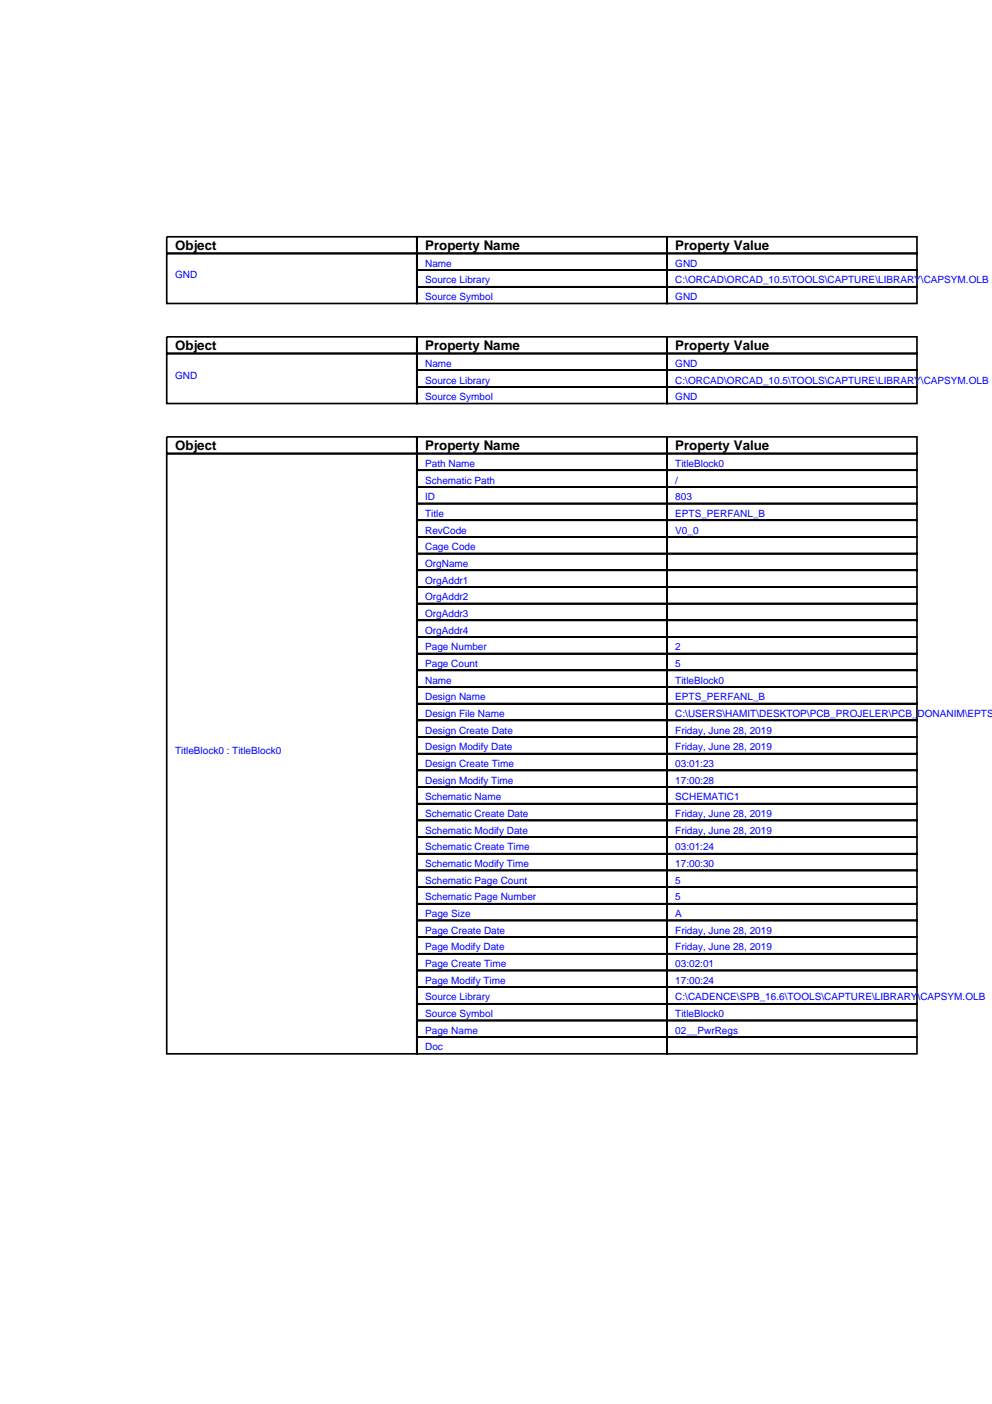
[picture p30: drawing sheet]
<svg xmlns="http://www.w3.org/2000/svg" width="210mm" height="297mm" viewBox="0 0 210 297" stroke-linecap="round" stroke-linejoin="round" font-family="sans-serif">
<defs><g id="words">
<g font-size="2.8">
<text x="37" y="52.9">Object</text>
<text x="90" y="52.9">Property Name</text>
<text x="142.9" y="52.9">Property Value</text>
<text x="37" y="74.1">Object</text>
<text x="90" y="74.1">Property Name</text>
<text x="142.9" y="74.1">Property Value</text>
<text x="37" y="95.2">Object</text>
<text x="90" y="95.2">Property Name</text>
<text x="142.9" y="95.2">Property Value</text>
</g>
<g font-size="2.1" fill="#00f">
<text x="37" y="58.9">GND</text>
<text x="90" y="56.4">Name</text>
<text x="90" y="60">Source Library</text>
<text x="142.9" y="56.4">GND</text>
<text x="142.9" y="60">C:\ORCAD\ORCAD_10.5\TOOLS\CAPTURE\LIBRARY\CAPSYM.OLB</text>
<text x="90" y="63.5">Source Symbol</text>
<text x="142.9" y="63.5">GND</text>
<text x="90" y="77.6">Name</text>
<text x="142.9" y="77.6">GND</text>
<text x="37" y="80.1">GND</text>
<text x="90" y="81.1">Source Library</text>
<text x="142.9" y="81.1">C:\ORCAD\ORCAD_10.5\TOOLS\CAPTURE\LIBRARY\CAPSYM.OLB</text>
<text x="90" y="84.7">Source Symbol</text>
<text x="142.9" y="84.7">GND</text>
<text x="90" y="98.8">Path Name</text>
<text x="142.9" y="98.8">TitleBlock0</text>
<text x="90" y="102.3">Schematic Path</text>
<text x="90" y="105.8">ID</text>
<text x="142.9" y="102.3">/</text>
<text x="142.9" y="105.8">803</text>
<text x="90" y="109.4">Title</text>
<text x="90" y="112.9">RevCode</text>
<text x="142.9" y="109.4">EPTS_PERFANL_B</text>
<text x="142.9" y="112.9">V0_0</text>
<text x="90" y="116.4">Cage Code</text>
<text x="90" y="119.9">OrgName</text>
<text x="90" y="123.5">OrgAddr1</text>
<text x="90" y="127">OrgAddr2</text>
<text x="90" y="130.5">OrgAddr3</text>
<text x="90" y="134.1">OrgAddr4</text>
<text x="90" y="137.6">Page Number</text>
<text x="142.9" y="137.6">2</text>
<text x="90" y="141.1">Page Count</text>
<text x="142.9" y="141.1">5</text>
<text x="90" y="144.6">Name</text>
<text x="90" y="148.2">Design Name</text>
<text x="142.9" y="144.6">TitleBlock0</text>
<text x="142.9" y="148.2">EPTS_PERFANL_B</text>
<text x="90" y="151.7">Design File Name</text>
<text x="90" y="155.2">Design Create Date</text>
<text x="142.9" y="151.7">C:\USERS\HAMIT\DESKTOP\PCB_PROJELER\PCB_DONANIM\EPTS_</text>
<text x="142.9" y="155.2">Friday, June 28, 2019</text>
<text x="37" y="159.5">TitleBlock0 : TitleBlock0</text>
<text x="90" y="158.7">Design Modify Date</text>
<text x="142.9" y="158.7">Friday, June 28, 2019</text>
<text x="90" y="162.3">Design Create Time</text>
<text x="90" y="165.8">Design Modify Time</text>
<text x="142.9" y="162.3">03:01:23</text>
<text x="142.9" y="165.8">17:00:28</text>
<text x="90" y="169.3">Schematic Name</text>
<text x="90" y="172.9">Schematic Create Date</text>
<text x="142.9" y="169.3">SCHEMATIC1</text>
<text x="142.9" y="172.9">Friday, June 28, 2019</text>
<text x="90" y="176.4">Schematic Modify Date</text>
<text x="90" y="179.9">Schematic Create Time</text>
<text x="142.9" y="176.4">Friday, June 28, 2019</text>
<text x="142.9" y="179.9">03:01:24</text>
<text x="90" y="183.4">Schematic Modify Time</text>
<text x="142.9" y="183.4">17:00:30</text>
<text x="90" y="187">Schematic Page Count</text>
<text x="90" y="190.5">Schematic Page Number</text>
<text x="142.9" y="187">5</text>
<text x="142.9" y="190.5">5</text>
<text x="90" y="194">Page Size</text>
<text x="90" y="197.6">Page Create Date</text>
<text x="142.9" y="194">A</text>
<text x="142.9" y="197.6">Friday, June 28, 2019</text>
<text x="90" y="201.1">Page Modify Date</text>
<text x="142.9" y="201.1">Friday, June 28, 2019</text>
<text x="90" y="204.6">Page Create Time</text>
<text x="90" y="208.1">Page Modify Time</text>
<text x="142.9" y="204.6">03:02:01</text>
<text x="142.9" y="208.1">17:00:24</text>
<text x="90" y="211.7">Source Library</text>
<text x="90" y="215.2">Source Symbol</text>
<text x="142.9" y="211.7">C:\CADENCE\SPB_16.6\TOOLS\CAPTURE\LIBRARY\CAPSYM.OLB</text>
<text x="142.9" y="215.2">TitleBlock0</text>
<text x="90" y="218.7">Page Name</text>
<text x="142.9" y="218.7">02__PwrRegs</text>
<text x="90" y="222.2">Doc</text>
</g>
</g></defs>
<g fill="none" stroke="#000" stroke-width=".35">
<path d="M35.3 50.1h52.9v3.5h-52.9zM35.3 53.6h52.9v10.6h-52.9zM88.2 50.1h52.9v3.5h-52.9zM88.2 53.6h52.9v3.5h-52.9zM88.2 57.1h52.9v3.6h-52.9zM141.1 50.1h52.9v3.5h-52.9zM141.1 53.6h52.9v3.5h-52.9zM141.1 57.1h52.9v3.6h-52.9zM35.3 71.3h52.9v3.5h-52.9zM35.3 74.8h52.9v10.6h-52.9zM88.2 60.7h52.9v3.5h-52.9zM88.2 71.3h52.9v3.5h-52.9z"/>
<path d="M88.2 74.8h52.9v3.5h-52.9zM88.2 78.3h52.9v3.5h-52.9zM141.1 60.7h52.9v3.5h-52.9zM141.1 71.3h52.9v3.5h-52.9zM141.1 74.8h52.9v3.5h-52.9zM141.1 78.3h52.9v3.5h-52.9zM35.3 92.4h52.9v3.6h-52.9zM35.3 96h52.9v127h-52.9zM88.2 81.8h52.9v3.6h-52.9zM88.2 92.4h52.9v3.6h-52.9zM88.2 96h52.9v3.5h-52.9zM88.2 99.5h52.9v3.5h-52.9z"/>
<path d="M141.1 81.8h52.9v3.6h-52.9zM141.1 92.4h52.9v3.6h-52.9zM141.1 96h52.9v3.5h-52.9zM141.1 99.5h52.9v3.5h-52.9zM88.2 103h52.9v3.5h-52.9zM88.2 106.5h52.9v3.6h-52.9zM88.2 110.1h52.9v3.5h-52.9zM88.2 113.6h52.9v3.5h-52.9zM88.2 117.1h52.9v3.5h-52.9zM141.1 103h52.9v3.5h-52.9zM141.1 106.5h52.9v3.6h-52.9zM141.1 110.1h52.9v3.5h-52.9z"/>
<path d="M141.1 113.6h52.9v3.5h-52.9zM141.1 117.1h52.9v3.5h-52.9zM88.2 120.6h52.9v3.6h-52.9zM88.2 124.2h52.9v3.5h-52.9zM88.2 127.7h52.9v3.5h-52.9zM88.2 131.2h52.9v3.6h-52.9zM88.2 134.8h52.9v3.5h-52.9zM88.2 138.3h52.9v3.5h-52.9zM141.1 120.6h52.9v3.6h-52.9zM141.1 124.2h52.9v3.5h-52.9zM141.1 127.7h52.9v3.5h-52.9zM141.1 131.2h52.9v3.6h-52.9z"/>
<path d="M141.1 134.8h52.9v3.5h-52.9zM141.1 138.3h52.9v3.5h-52.9zM88.2 141.8h52.9v3.5h-52.9zM88.2 145.3h52.9v3.6h-52.9zM88.2 148.9h52.9v3.5h-52.9zM88.2 152.4h52.9v3.5h-52.9zM88.2 155.9h52.9v3.6h-52.9zM88.2 159.5h52.9v3.5h-52.9zM141.1 141.8h52.9v3.5h-52.9zM141.1 145.3h52.9v3.6h-52.9zM141.1 148.9h52.9v3.5h-52.9zM141.1 152.4h52.9v3.5h-52.9z"/>
<path d="M141.1 155.9h52.9v3.6h-52.9zM141.1 159.5h52.9v3.5h-52.9zM88.2 163h52.9v3.5h-52.9zM88.2 166.5h52.9v3.5h-52.9zM88.2 170h52.9v3.6h-52.9zM88.2 173.6h52.9v3.5h-52.9zM88.2 177.1h52.9v3.5h-52.9zM141.1 163h52.9v3.5h-52.9zM141.1 166.5h52.9v3.5h-52.9zM141.1 170h52.9v3.6h-52.9zM141.1 173.6h52.9v3.5h-52.9zM141.1 177.1h52.9v3.5h-52.9z"/>
<path d="M88.2 180.6h52.9v3.5h-52.9zM88.2 184.1h52.9v3.6h-52.9zM88.2 187.7h52.9v3.5h-52.9zM88.2 191.2h52.9v3.5h-52.9zM88.2 194.7h52.9v3.6h-52.9zM88.2 198.3h52.9v3.5h-52.9zM141.1 180.6h52.9v3.5h-52.9zM141.1 184.1h52.9v3.6h-52.9zM141.1 187.7h52.9v3.5h-52.9zM141.1 191.2h52.9v3.5h-52.9zM141.1 194.7h52.9v3.6h-52.9zM141.1 198.3h52.9v3.5h-52.9z"/>
<path d="M88.2 201.8h52.9v3.5h-52.9zM88.2 205.3h52.9v3.5h-52.9zM88.2 208.8h52.9v3.6h-52.9zM88.2 212.4h52.9v3.5h-52.9zM88.2 215.9h52.9v3.5h-52.9zM88.2 219.4h52.9v3.6h-52.9zM141.1 201.8h52.9v3.5h-52.9zM141.1 205.3h52.9v3.5h-52.9zM141.1 208.8h52.9v3.6h-52.9zM141.1 212.4h52.9v3.5h-52.9zM141.1 215.9h52.9v3.5h-52.9zM141.1 219.4h52.9v3.6h-52.9z"/>
</g>
<use href="#words"/>
</svg>
